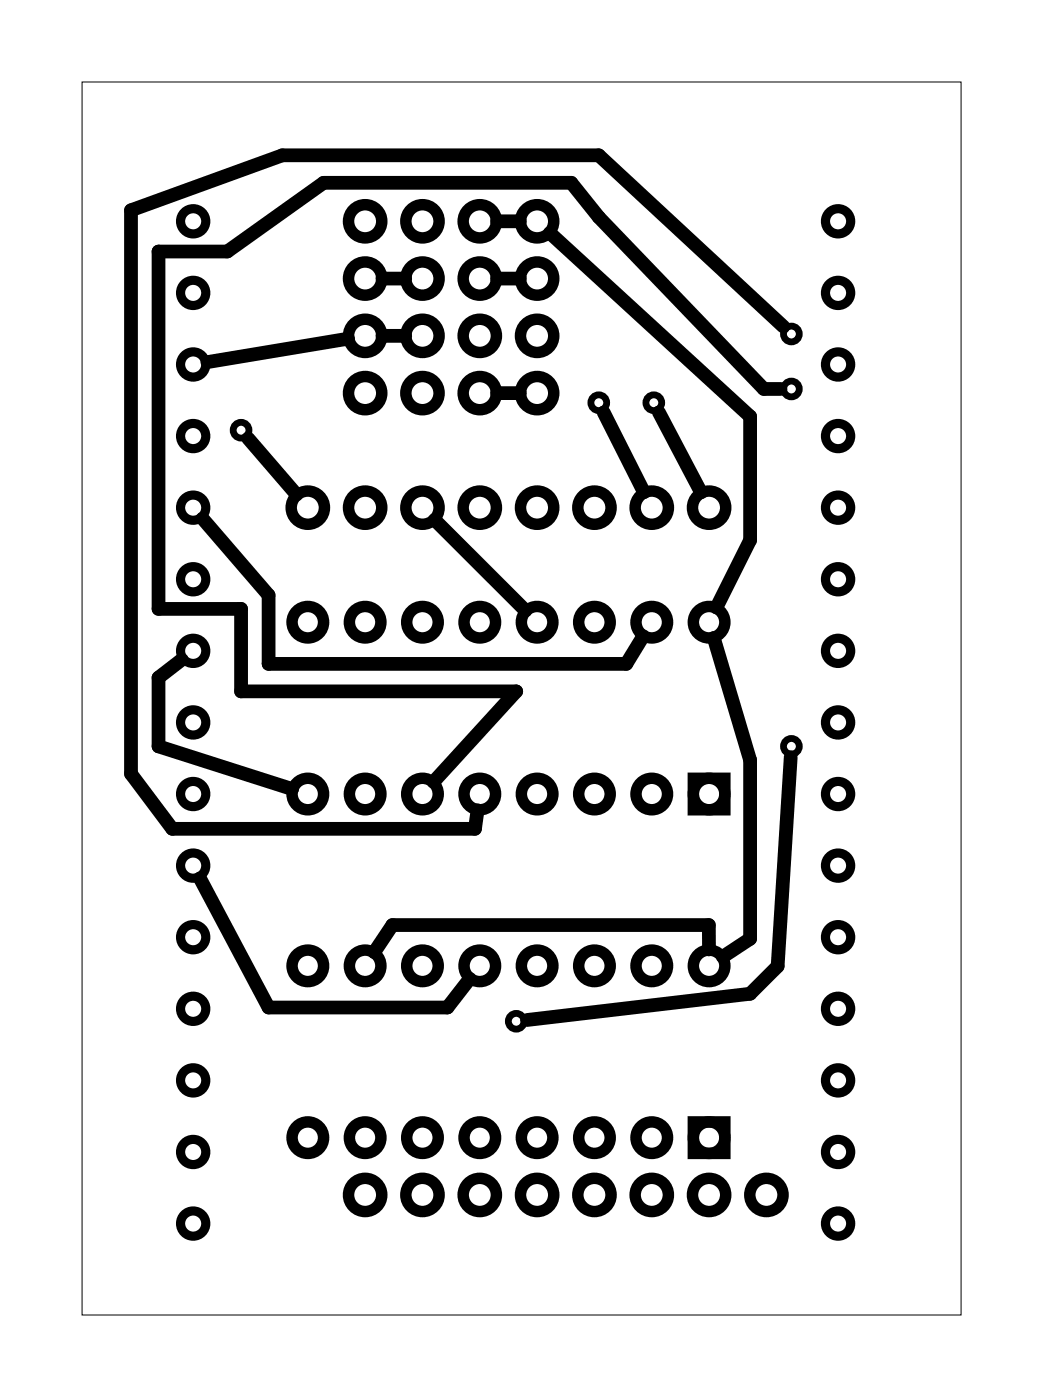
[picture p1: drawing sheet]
<svg xmlns="http://www.w3.org/2000/svg" width="46mm" height="62mm" viewBox="0 0 46 62" stroke-linecap="round" stroke-linejoin="round" font-family="sans-serif">
<path d="M3.6 3.6h39v54.7h-39z" fill="none" stroke="#000" stroke-width=".04"/>
<g fill="none" stroke="#000" stroke-width=".51">
<path d="M30.7 34.5h1.4v1.4h-1.4zM30.7 49.8h1.4v1.4h-1.4z"/>
<circle cx="16.2" cy="14.9" r=".74"/>
<circle cx="16.2" cy="17.4" r=".74"/>
<circle cx="16.2" cy="9.8" r=".74"/>
<circle cx="16.2" cy="12.4" r=".74"/>
<circle cx="18.7" cy="17.4" r=".74"/>
<circle cx="18.7" cy="14.9" r=".74"/>
<circle cx="18.7" cy="9.8" r=".74"/>
<circle cx="18.7" cy="12.4" r=".74"/>
<circle cx="21.3" cy="14.9" r=".74"/>
<circle cx="21.3" cy="17.4" r=".74"/>
<circle cx="21.3" cy="9.8" r=".74"/>
<circle cx="21.3" cy="12.4" r=".74"/>
<circle cx="23.8" cy="17.4" r=".74"/>
<circle cx="23.8" cy="14.9" r=".74"/>
<circle cx="23.8" cy="9.8" r=".74"/>
<circle cx="23.8" cy="12.4" r=".74"/>
<circle cx="13.6" cy="35.2" r=".7"/>
<circle cx="13.6" cy="27.6" r=".7"/>
<circle cx="13.6" cy="22.5" r=".74"/>
<circle cx="16.2" cy="35.2" r=".7"/>
<circle cx="16.2" cy="27.6" r=".7"/>
<circle cx="16.2" cy="22.5" r=".74"/>
<circle cx="18.7" cy="35.2" r=".7"/>
<circle cx="18.7" cy="27.6" r=".7"/>
<circle cx="18.7" cy="22.5" r=".74"/>
<circle cx="21.3" cy="35.2" r=".7"/>
<circle cx="21.3" cy="27.6" r=".7"/>
<circle cx="21.3" cy="22.5" r=".74"/>
<circle cx="23.8" cy="35.2" r=".7"/>
<circle cx="23.8" cy="27.6" r=".7"/>
<circle cx="23.8" cy="22.5" r=".74"/>
<circle cx="26.3" cy="35.2" r=".7"/>
<circle cx="26.3" cy="27.6" r=".7"/>
<circle cx="26.3" cy="22.5" r=".74"/>
<circle cx="28.9" cy="35.2" r=".7"/>
<circle cx="28.9" cy="27.6" r=".7"/>
<circle cx="28.9" cy="22.5" r=".74"/>
<circle cx="31.4" cy="35.2" r=".7"/>
<circle cx="31.4" cy="27.6" r=".7"/>
<circle cx="31.4" cy="22.5" r=".74"/>
<circle cx="13.6" cy="50.5" r=".7"/>
<circle cx="13.6" cy="42.8" r=".7"/>
<circle cx="16.2" cy="53" r=".74"/>
<circle cx="16.2" cy="50.5" r=".7"/>
<circle cx="16.2" cy="42.8" r=".7"/>
<circle cx="18.7" cy="53" r=".74"/>
<circle cx="18.7" cy="50.5" r=".7"/>
<circle cx="18.7" cy="42.8" r=".7"/>
<circle cx="21.3" cy="53" r=".74"/>
<circle cx="21.3" cy="50.5" r=".7"/>
<circle cx="21.3" cy="42.8" r=".7"/>
<circle cx="23.8" cy="53" r=".74"/>
<circle cx="23.8" cy="50.5" r=".7"/>
<circle cx="23.8" cy="42.8" r=".7"/>
<circle cx="26.3" cy="53" r=".74"/>
<circle cx="26.3" cy="50.5" r=".7"/>
<circle cx="26.3" cy="42.8" r=".7"/>
<circle cx="28.9" cy="53" r=".74"/>
<circle cx="28.9" cy="50.5" r=".7"/>
<circle cx="28.9" cy="42.8" r=".7"/>
<circle cx="31.4" cy="53" r=".74"/>
<circle cx="31.4" cy="50.5" r=".7"/>
<circle cx="31.4" cy="42.8" r=".7"/>
<circle cx="34" cy="53" r=".74"/>
</g>
<g fill="none" stroke="#000" stroke-width=".41">
<circle cx="8.6" cy="13" r=".56"/>
<circle cx="8.6" cy="9.8" r=".56"/>
<circle cx="8.6" cy="19.3" r=".56"/>
<circle cx="8.6" cy="16.2" r=".56"/>
<circle cx="37.1" cy="13" r=".56"/>
<circle cx="37.1" cy="9.8" r=".56"/>
<circle cx="37.1" cy="16.2" r=".56"/>
<circle cx="37.1" cy="19.3" r=".56"/>
<circle cx="8.6" cy="32" r=".56"/>
<circle cx="8.6" cy="38.4" r=".56"/>
<circle cx="8.6" cy="35.2" r=".56"/>
<circle cx="8.6" cy="25.7" r=".56"/>
<circle cx="8.6" cy="22.5" r=".56"/>
<circle cx="8.6" cy="28.9" r=".56"/>
<circle cx="37.1" cy="38.4" r=".56"/>
<circle cx="37.1" cy="35.2" r=".56"/>
<circle cx="37.1" cy="32" r=".56"/>
<circle cx="37.1" cy="22.5" r=".56"/>
<circle cx="37.1" cy="28.9" r=".56"/>
<circle cx="37.1" cy="25.7" r=".56"/>
<circle cx="8.6" cy="51.1" r=".56"/>
<circle cx="8.6" cy="41.6" r=".56"/>
<circle cx="8.6" cy="47.9" r=".56"/>
<circle cx="8.6" cy="44.7" r=".56"/>
<circle cx="8.6" cy="54.3" r=".56"/>
<circle cx="37.1" cy="51.1" r=".56"/>
<circle cx="37.1" cy="44.7" r=".56"/>
<circle cx="37.1" cy="41.6" r=".56"/>
<circle cx="37.1" cy="47.9" r=".56"/>
<circle cx="37.1" cy="54.3" r=".56"/>
</g>
<g fill="none" stroke="#000" stroke-width=".3">
<circle cx="10.7" cy="19.1" r=".35"/>
<circle cx="26.5" cy="17.9" r=".35"/>
<circle cx="29" cy="17.9" r=".35"/>
<circle cx="35.1" cy="14.8" r=".35"/>
<circle cx="35.1" cy="17.3" r=".35"/>
<circle cx="35.1" cy="33.1" r=".35"/>
<circle cx="22.9" cy="45.3" r=".35"/>
</g>
<g fill="none" stroke="#000" stroke-width=".61">
<path d="M11 19.4l2.1 2.5M15.4 15l-6.2 1.1M16.9 14.9h1.1M16.9 12.4h1.1M22 9.8h1M22 17.4h1M22 12.4h1M24.4 10.3l8.8 8.2v5.5l-1.5 2.9M26.7 18.3l1.8 3.5M29.2 18.3l1.9 3.5M34.6 17.3h-.8l-7.3-7.7-1.2-1.5h-11l-4.2 3.1h-3.1v15.8h3.7v3.7h12.2l-3.7 4M34.7 14.5l-8.2-7.6h-14l-6.7 2.4v25l1.8 2.5h13.4l.2-.9"/>
<path d="M8.1 29.3l-1.1 .8v3l5.9 1.9M8.9 39l3 5.7h7.9l1-1.3M9 23l2.9 3.4v3h15.9l.7-1.2M19.3 23.1l4 4M31.6 28.3l1.6 5.4v7.9l-1.2 .8M35 33.6l-.5 9.3-1.3 1.2-9.8 1.1M31.4 42.1v-1.1h-14l-.8 1.2"/>
</g>
</svg>
